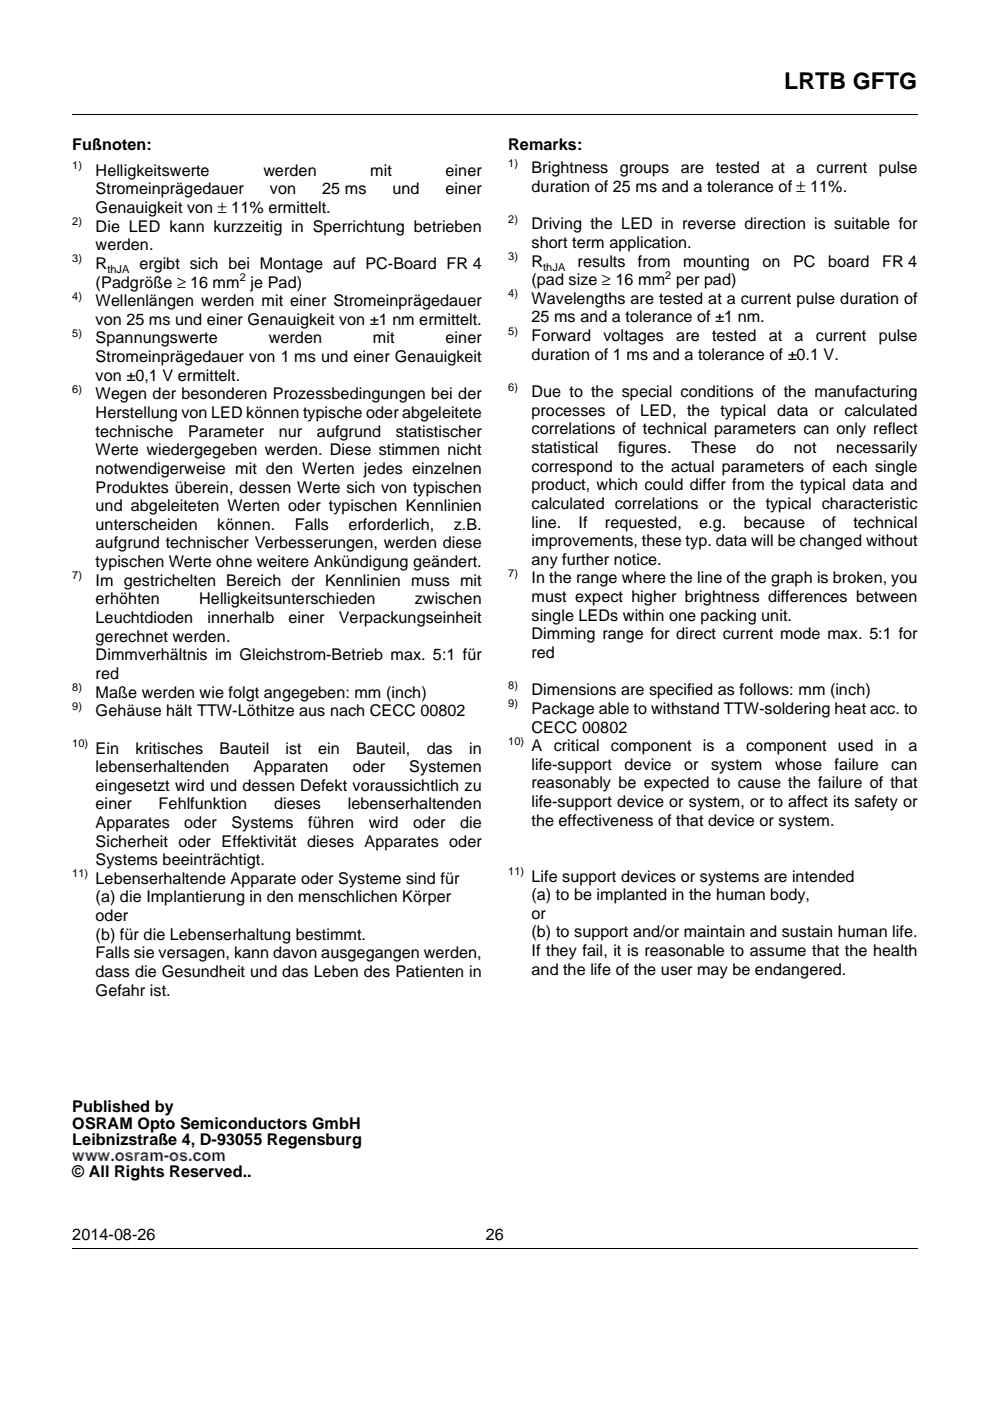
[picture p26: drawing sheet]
<svg xmlns="http://www.w3.org/2000/svg" width="210mm" height="297mm" viewBox="0 0 210 297" stroke-linecap="round" stroke-linejoin="round" font-family="sans-serif">
<defs><g id="words">
<text font-size="4.9" x="166.3" y="18.8">LRTB GFTG</text>
<g font-size="3.4">
<text x="15.3" y="31.8">Fußnoten:</text>
<text x="107.7" y="31.8">Remarks:</text>
<text x="20.3" y="37.3">Helligkeitswerte</text>
<text x="20.3" y="41.2">Stromeinprägedauer</text>
<text x="55.8" y="37.3">werden</text>
<text x="57.2" y="41.2">von</text>
<text x="68.3" y="41.2">25 ms</text>
<text x="78.5" y="37.3">mit</text>
<text x="83.2" y="41.2">und</text>
<text x="94.5" y="41.2">einer</text>
<text x="94.5" y="37.3">einer</text>
<text x="112.7" y="36.7">Brightness</text>
<text x="112.7" y="40.7">duration of 25 ms and a tolerance of ± 11%.</text>
<text x="131.4" y="36.7">groups</text>
<text x="144.4" y="36.7">are</text>
<text x="151.8" y="36.7">tested</text>
<text x="163.6" y="36.7">at a</text>
<text x="173.1" y="36.7">current</text>
<text x="186.3" y="36.7">pulse</text>
<text x="20.3" y="45.2">Genauigkeit von ± 11% ermittelt.</text>
<text x="20.3" y="49.1">Die LED kann kurzzeitig in Sperrichtung betrieben</text>
<text x="20.3" y="53.1">werden.</text>
<text x="112.7" y="48.6">Driving the LED in reverse direction is suitable for</text>
<text x="112.7" y="52.6">short term application.</text>
<text x="20.3" y="57">R</text>
<text x="29.5" y="57">ergibt sich bei Montage auf PC-Board FR 4</text>
<text x="112.7" y="56.5">R</text>
<text x="122.5" y="56.5">results</text>
<text x="135.3" y="56.5">from</text>
<text x="144.8" y="56.5">mounting</text>
<text x="161.7" y="56.5">on</text>
<text x="168.1" y="56.5">PC</text>
<text x="175.6" y="56.5">board</text>
<text x="187" y="56.5">FR 4</text>
<text x="20.3" y="64.9">Wellenlängen werden mit einer Stromeinprägedauer</text>
<text x="20.3" y="61">(Padgröße ≥ 16 mm je Pad)</text>
<text x="112.7" y="60.5">(pad size ≥ 16 mm per pad)</text>
<text x="112.7" y="64.4">Wavelengths are tested at a current pulse duration of</text>
<text x="20.3" y="68.9">von 25 ms und einer Genauigkeit von ±1 nm ermittelt.</text>
<text x="112.7" y="68.4">25 ms and a tolerance of ±1 nm.</text>
<text x="20.3" y="72.8">Spannungswerte</text>
<text x="20.3" y="76.8">Stromeinprägedauer von 1 ms und einer Genauigkeit</text>
<text x="57" y="72.8">werden</text>
<text x="79.1" y="72.8">mit</text>
<text x="94.5" y="72.8">einer</text>
<text x="112.7" y="72.3">Forward</text>
<text x="112.7" y="76.3">duration of 1 ms and a tolerance of ±0.1 V.</text>
<text x="127.9" y="72.3">voltages</text>
<text x="143.4" y="72.3">are</text>
<text x="151" y="72.3">tested</text>
<text x="163" y="72.3">at</text>
<text x="168.4" y="72.3">a</text>
<text x="173" y="72.3">current</text>
<text x="186.3" y="72.3">pulse</text>
<text x="20.3" y="80.7">von ±0,1 V ermittelt.</text>
<text x="20.3" y="84.7">Wegen der besonderen Prozessbedingungen bei der</text>
<text x="20.3" y="88.6">Herstellung von LED können typische oder abgeleitete</text>
<text x="112.7" y="84.2">Due to the special conditions of the manufacturing</text>
<text x="112.7" y="88.1">processes of LED, the typical data or calculated</text>
<text x="20.3" y="92.6">technische</text>
<text x="39.9" y="92.6">Parameter</text>
<text x="59.1" y="92.6">nur</text>
<text x="67.2" y="92.6">aufgrund</text>
<text x="83.9" y="92.6">statistischer</text>
<text x="112.7" y="92.1">correlations of technical parameters can only reflect</text>
<text x="20.3" y="96.5">Werte wiedergegeben werden. Diese stimmen nicht</text>
<text x="20.3" y="100.5">notwendigerweise mit den Werten jedes einzelnen</text>
<text x="112.7" y="96.1">statistical</text>
<text x="112.7" y="100">correspond to the actual parameters of each single</text>
<text x="131.1" y="96.1">figures.</text>
<text x="146.6" y="96.1">These</text>
<text x="160.3" y="96.1">do</text>
<text x="168.3" y="96.1">not</text>
<text x="177.3" y="96.1">necessarily</text>
<text x="20.3" y="104.4">Produktes überein, dessen Werte sich von typischen</text>
<text x="112.7" y="103.9">product, which could differ from the typical data and</text>
<text x="112.7" y="107.9">calculated correlations or the typical characteristic</text>
<text x="20.3" y="108.4">und abgeleiteten Werten oder typischen Kennlinien</text>
<text x="20.3" y="112.4">unterscheiden</text>
<text x="46.1" y="112.4">können.</text>
<text x="62.5" y="112.4">Falls</text>
<text x="73.9" y="112.4">erforderlich,</text>
<text x="96.2" y="112.4">z.B.</text>
<text x="112.7" y="111.8">line.</text>
<text x="122.7" y="111.8">If</text>
<text x="128.3" y="111.8">requested,</text>
<text x="148.3" y="111.8">e.g.</text>
<text x="157.7" y="111.8">because</text>
<text x="174.4" y="111.8">of</text>
<text x="180.9" y="111.8">technical</text>
<text x="20.3" y="116.3">aufgrund technischer Verbesserungen, werden diese</text>
<text x="112.7" y="115.8">improvements, these typ. data will be changed without</text>
<text x="112.7" y="119.8">any further notice.</text>
<text x="20.3" y="120.2">typischen Werte ohne weitere Ankündigung geändert.</text>
<text x="20.3" y="124.2">Im gestrichelten Bereich der Kennlinien muss mit</text>
<text x="112.7" y="123.7">In the range where the line of the graph is broken, you</text>
<text x="20.3" y="128.1">erhöhten</text>
<text x="42.2" y="128.1">Helligkeitsunterschieden</text>
<text x="88" y="128.1">zwischen</text>
<text x="112.7" y="127.6">must expect higher brightness differences between</text>
<text x="112.7" y="131.6">single LEDs within one packing unit.</text>
<text x="20.3" y="132.1">Leuchtdioden</text>
<text x="20.3" y="136.1">gerechnet werden.</text>
<text x="44" y="132.1">innerhalb</text>
<text x="61.2" y="132.1">einer</text>
<text x="71.8" y="132.1">Verpackungseinheit</text>
<text x="112.7" y="135.6">Dimming range for direct current mode max. 5:1 for</text>
<text x="20.3" y="140">Dimmverhältnis im Gleichstrom-Betrieb max. 5:1 für</text>
<text x="20.3" y="143.9">red</text>
<text x="112.7" y="139.5">red</text>
<text x="20.3" y="147.9">Maße werden wie folgt angegeben: mm (inch)</text>
<text x="112.7" y="147.4">Dimensions are specified as follows: mm (inch)</text>
<text x="20.3" y="151.8">Gehäuse hält TTW-Löthitze aus nach CECC 00802</text>
<text x="112.7" y="151.3">Package able to withstand TTW-soldering heat acc. to</text>
<text x="112.7" y="155.3">CECC 00802</text>
<text x="20.3" y="159.8">Ein</text>
<text x="28.7" y="159.8">kritisches</text>
<text x="46.6" y="159.8">Bauteil</text>
<text x="60.5" y="159.8">ist</text>
<text x="67.4" y="159.8">ein</text>
<text x="75.5" y="159.8">Bauteil,</text>
<text x="90.5" y="159.8">das</text>
<text x="99.5" y="159.8">in</text>
<text x="112.7" y="159.3">A</text>
<text x="117.4" y="159.3">critical component is</text>
<text x="153.9" y="159.3">a component used</text>
<text x="187.6" y="159.3">in a</text>
<text x="20.3" y="163.7">lebenserhaltenden</text>
<text x="20.3" y="167.6">eingesetzt wird und dessen Defekt voraussichtlich zu</text>
<text x="53.8" y="163.7">Apparaten</text>
<text x="74.8" y="163.7">oder</text>
<text x="86.8" y="163.7">Systemen</text>
<text x="112.7" y="163.2">life-support</text>
<text x="112.7" y="167.2">reasonably be expected to cause the failure of that</text>
<text x="132.4" y="163.2">device</text>
<text x="145" y="163.2">or</text>
<text x="150.7" y="163.2">system</text>
<text x="164.3" y="163.2">whose</text>
<text x="177" y="163.2">failure</text>
<text x="189" y="163.2">can</text>
<text x="20.3" y="171.6">einer</text>
<text x="33.6" y="171.6">Fehlfunktion</text>
<text x="58.1" y="171.6">dieses</text>
<text x="73.7" y="171.6">lebenserhaltenden</text>
<text x="112.7" y="171.1">life-support device or system, or to affect its safety or</text>
<text x="20.3" y="175.6">Apparates</text>
<text x="20.3" y="179.5">Sicherheit oder Effektivität dieses Apparates oder</text>
<text x="39.1" y="175.6">oder</text>
<text x="49.1" y="175.6">Systems</text>
<text x="65.4" y="175.6">führen</text>
<text x="78.2" y="175.6">wird</text>
<text x="87.6" y="175.6">oder</text>
<text x="97.5" y="175.6">die</text>
<text x="112.7" y="175">the effectiveness of that device or system.</text>
<text x="20.3" y="183.5">Systems beeinträchtigt.</text>
<text x="20.3" y="187.4">Lebenserhaltende Apparate oder Systeme sind für</text>
<text x="20.3" y="191.3">(a) die Implantierung in den menschlichen Körper</text>
<text x="112.7" y="186.9">Life support devices or systems are intended</text>
<text x="112.7" y="190.9">(a) to be implanted in the human body,</text>
<text x="20.3" y="195.3">oder</text>
<text x="112.7" y="194.8">or</text>
<text x="20.3" y="199.3">(b) für die Lebenserhaltung bestimmt.</text>
<text x="20.3" y="203.2">Falls sie versagen, kann davon ausgegangen werden,</text>
<text x="112.7" y="198.8">(b) to support and/or maintain and sustain human life.</text>
<text x="112.7" y="202.7">If they fail, it is reasonable to assume that the health</text>
<text x="20.3" y="207.2">dass die Gesundheit und das Leben des Patienten in</text>
<text x="112.7" y="206.7">and the life of the user may be endangered.</text>
<text x="20.3" y="211.1">Gefahr ist.</text>
<text x="15.3" y="235.8">Published by</text>
<text x="15.3" y="239.3">OSRAM Opto Semiconductors GmbH</text>
<text x="15.3" y="242.7">Leibnizstraße 4, D-93055 Regensburg</text>
<text x="15.3" y="249.6">© All Rights Reserved..</text>
<text x="15.3" y="262.8">2014-08-26</text>
<text x="103" y="262.8">26</text>
</g>
<text font-size="3.4" fill="#00f" x="15.3" y="246.2">www.osram-os.com</text>
<g font-size="2.3">
<text x="15.3" y="35.9">1)</text>
<text x="107.7" y="35.4">1)</text>
<text x="15.3" y="47.8">2)</text>
<text x="107.7" y="47.2">2)</text>
<text x="15.3" y="55.6">3)</text>
<text x="22.8" y="57.9">thJA</text>
<text x="50.8" y="59.6">2</text>
<text x="107.7" y="55.2">3)</text>
<text x="115.2" y="57.4">thJA</text>
<text x="141.1" y="59.1">2</text>
<text x="15.3" y="63.5">4)</text>
<text x="107.7" y="63">4)</text>
<text x="15.3" y="71.5">5)</text>
<text x="107.7" y="71">5)</text>
<text x="15.3" y="83.3">6)</text>
<text x="107.7" y="82.8">6)</text>
<text x="15.3" y="122.8">7)</text>
<text x="107.7" y="122.3">7)</text>
<text x="15.3" y="146.5">8)</text>
<text x="107.7" y="146">8)</text>
<text x="107.7" y="150">9)</text>
<text x="15.3" y="150.5">9)</text>
<text x="15.3" y="158.4">10)</text>
<text x="107.7" y="157.9">10)</text>
<text x="107.7" y="185.5">11)</text>
<text x="15.3" y="186">11)</text>
</g>
</g></defs>
<path d="M15.2 24.2l.1 .1zM194.6 24.2v.1zM15.2 264.6l.1 .2zM194.6 264.6v.2z" fill="#000"/>
<path d="M15.3 24.3h179.3M15.3 264.7h179.3" fill="none" stroke="#000" stroke-width=".21"/>
<g fill="#fff">
<path d="M140.8 265.5h53.7v20.3h-53.7z"/>
<path d="M107.9 233.3h85.8v20.5h-85.8z"/>
</g>
<use href="#words"/>
</svg>
